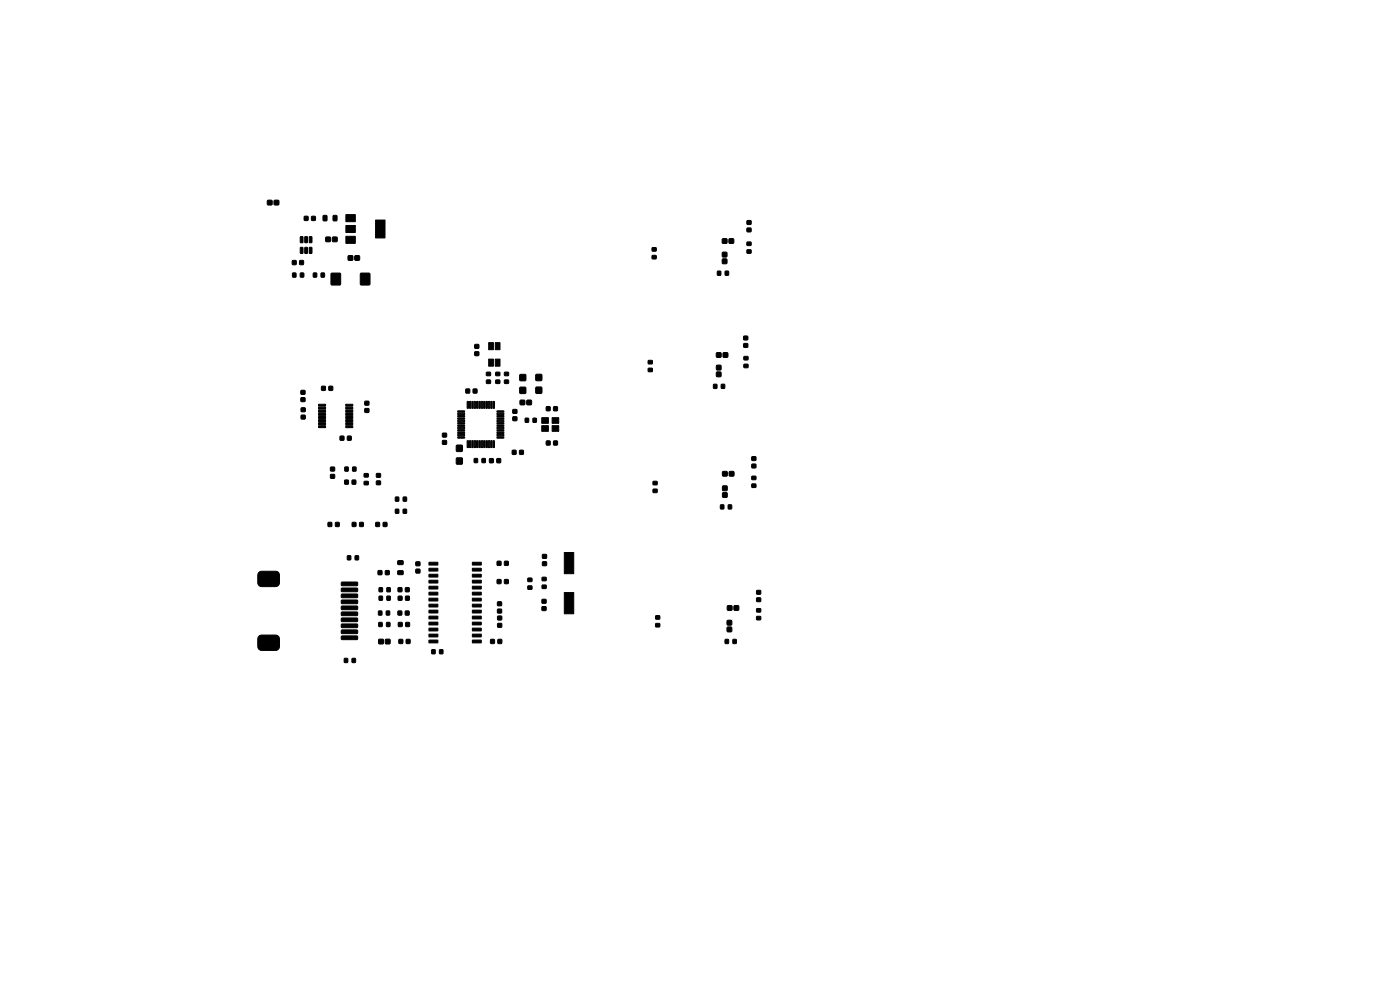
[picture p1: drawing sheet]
<svg xmlns="http://www.w3.org/2000/svg" width="297mm" height="210mm" viewBox="0 0 297 210" stroke-linecap="round" stroke-linejoin="round" font-family="sans-serif">
<g fill="#000" stroke="#000" stroke-width=".21">
<path d="M56.8 42.5h.9v.9h-.9zM58.2 42.5h.9v.9h-.9zM62.1 57.9h.7v.9h-.7zM62 55.3h.8v.8h-.8zM63.7 57.9h.7v.9h-.7zM63.7 50.2l.6 .1-.1 1.2-.5-.1zM63.7 52.5h.6l-.1 1.3-.5-.1zM63.6 55.3h.8v.8h-.8zM64.6 45.9h.7v.8h-.7zM64.7 50.2l.5 .1-.1 1.2-.5-.1zM64.7 52.5h.5l-.1 1.3-.5-.1zM65.6 50.2l.6 .1-.1 1.2-.5-.1z"/>
<path d="M65.6 52.5h.6l-.1 1.3-.5-.1zM66.1 45.9h.8v.8h-.8zM66.5 57.9h.7v.9h-.7zM68.1 57.9h.7v.9h-.7zM68.6 45.7h.6l.2 .1v.9l-.1 .2-.8-.2zM69.1 50.3h1v.9h-1zM70.3 58h1.9v2.4h-1.9zM70.7 45.7h.6l.2 .1v.9l-.1 .2-.7-.2zM70.6 50.3h.9v.9h-.9zM73.4 45.5h2v1.5h-2zM73.4 47.8h2v1.5h-2zM73.4 50.1h2v1.5h-2z"/>
<path d="M73.9 54.3h.9v.9h-.9zM75.3 54.3h.9v.9h-.9zM76.5 58h1.9v2.4h-1.9zM79.7 46.7h2v3.8h-2zM138.4 54.2h.8v.7h-.8zM138.4 52.6h.8v.6h-.8zM152.2 57.5h.7v.9h-.7zM153.3 50.7h.9v.9h-.9zM153.9 57.5h.6v.9h-.6zM153.3 53.5h.9v1h-.9zM153.3 55h.9v.9h-.9zM154.7 50.7h.9v.9h-.9z"/>
<path d="M158.5 53h.8v.7h-.8zM158.5 51.4h.8v.6h-.8zM158.5 48.4h.8v.7h-.8zM158.5 46.8h.8v.8h-.8zM100.7 74.6h.9v.8h-.9zM100.7 73.1h.9v.8h-.9zM103.2 79h.8v.7h-.8zM103.7 72.7h1v1.5h-1zM103.7 76.2h1v1.5h-1zM105.1 72.7h1v1.5h-1zM105.1 76.2h1v1.5h-1zM105.2 79h.8v.7h-.8z"/>
<path d="M107 79h.9v.7h-.9zM137.5 78.1h.9v.7h-.9zM137.5 76.5h.9v.7h-.9zM152 74.9h.9v.9h-.9zM152 77.5h.9v.9h-.9zM152 78.9h.9v1h-.9zM153.4 74.9h1v.9h-1zM157.8 72.9h.8v.7h-.8zM157.8 71.3h.8v.8h-.8zM157.8 77.3h.9v.7h-.9zM157.8 75.6h.9v.7h-.9zM63.9 82.8h.8v.8h-.8z"/>
<path d="M63.9 84.4h.8v.8h-.8zM63.9 86.5h.8v.8h-.8zM63.9 88.1h.8v.8h-.8zM67.6 85.8h1.4l.1 .3-1.5 .1zM67.6 86.4h1.4l.1 .4h-1.5zM67.6 87.1h1.4l.1 .3-1.5 .1zM67.6 87.7h1.4l.1 .4h-1.5zM67.6 88.4h1.4l.1 .3-1.5 .1zM67.6 89h1.4l.1 .4h-1.5zM67.6 89.7h1.4l.1 .3-1.5 .1zM67.6 90.3h1.4l.1 .4h-1.5zM68.2 82h.8v.8h-.8z"/>
<path d="M69.8 82h.8v.8h-.8zM70.1 99.1h.9v.8h-.9zM72.2 92.5h.7v.9h-.7zM73.4 90.3h1.4v.4h-1.4zM73.4 89.7h1.4v.3l-1.4 .1zM73.4 89h1.4v.4h-1.4zM73.4 88.4h1.4v.3l-1.4 .1zM73.4 87.7h1.4v.4h-1.4zM73.4 87.1h1.4v.3l-1.4 .1zM73.4 86.4h1.4v.4h-1.4zM73.4 85.8h1.4v.3l-1.4 .1zM73.7 92.5h.8v.9h-.8z"/>
<path d="M73.2 99.1h.7v.8h-.7zM74.8 99.1h.7v.8h-.7zM77.4 85.1h.8v.8h-.8zM77.4 86.7h.8v.8h-.8zM93.9 91.9h.8v.8h-.8zM93.9 93.5h.8v.7h-.8zM96.8 97.2h1.3v1.2h-1.3zM96.8 94.5h1.3v1.2h-1.3zM97.1 92.7h1.4l.1 .2-1.4 .1zM97.1 92.2l1.4-.1 .1 .3h-1.4zM97.1 91.7h1.4l.1 .2-1.4 .1zM97.1 91.2l1.4-.1 .1 .3h-1.4z"/>
<path d="M97.1 90.7h1.4l.1 .2-1.4 .1zM97.1 90.2l1.4-.1 .1 .3h-1.4zM97.1 89.7h1.4l.1 .2-1.4 .1zM97.1 89.2l1.4-.1 .1 .3h-1.4zM97.1 88.7h1.4l.1 .2-1.4 .1zM97.1 88.2l1.4-.1 .1 .3h-1.4zM97.1 87.7h1.4l.1 .2-1.4 .1zM97.1 87.2l1.4-.1 .1 .3h-1.4zM98.8 82.5h.8v.9h-.8zM99.1 93.5h.3l-.1 1.5-.2-.1zM99.1 85.2h.3l-.1 1.4h-.2zM99.6 93.5h.3l-.1 1.5-.2-.1z"/>
<path d="M99.6 85.2h.3l-.1 1.4h-.2zM100.4 82.5h.8v.9h-.8zM100.1 93.5h.3l-.1 1.5-.2-.1zM100.1 85.2h.3l-.1 1.4h-.2zM100.6 93.5h.3l-.1 1.5-.2-.1zM100.6 85.2h.3l-.1 1.4h-.2zM100.6 97.3h.7v.8h-.7zM101.1 93.5h.3l-.1 1.5-.2-.1zM101.1 85.2h.3l-.1 1.4h-.2zM101.6 93.5h.3l-.1 1.5-.2-.1zM101.6 85.2h.3l-.1 1.4h-.2zM102.1 93.5h.3l-.1 1.5-.2-.1z"/>
<path d="M102.1 85.2h.3l-.1 1.4h-.2zM102.6 93.5h.3l-.1 1.5-.2-.1zM102.6 85.2h.3l-.1 1.4h-.2zM102.3 97.3h.6v.8h-.6zM103.2 80.6h.8v.7h-.8zM103.1 93.5h.3l-.1 1.5-.2-.1zM103.1 85.2h.3l-.1 1.4h-.2zM103.6 93.5h.3l-.1 1.5-.2-.1zM103.6 85.2h.3l-.1 1.4h-.2zM104.1 93.5h.3l-.1 1.5-.2-.1zM104.1 85.2h.3l-.1 1.4h-.2zM103.9 97.3h.7v.8h-.7z"/>
<path d="M104.6 93.5h.3l-.1 1.5-.2-.1zM104.6 85.2h.3l-.1 1.4h-.2zM105.2 80.6h.8v.7h-.8zM105.4 97.3h.8v.8h-.8zM105.4 87.2l1.4-.1 .1 .3h-1.4zM105.4 87.7h1.4l.1 .2-1.4 .1zM105.4 88.2l1.4-.1 .1 .3h-1.4zM105.4 88.7h1.4l.1 .2-1.4 .1zM105.4 89.2l1.4-.1 .1 .3h-1.4zM105.4 89.7h1.4l.1 .2-1.4 .1zM105.4 90.2l1.4-.1 .1 .3h-1.4zM105.4 90.7h1.4l.1 .2-1.4 .1z"/>
<path d="M105.4 91.2l1.4-.1 .1 .3h-1.4zM105.4 91.7h1.4l.1 .2-1.4 .1zM105.4 92.2l1.4-.1 .1 .3h-1.4zM105.4 92.7h1.4l.1 .2-1.4 .1zM107 80.6h.9v.7h-.9zM108.7 95.5h.8v.9h-.8zM108.8 86.9h.8v.8h-.8zM108.8 88.4h.8v.8h-.8zM110.2 95.5h.8v.9h-.8zM110.3 79.5h1.2v1.2h-1.2zM110.3 82.2h1.2v1.2h-1.2zM110.4 84.9h.9v.9h-.9z"/>
<path d="M111.4 88.7h.7v.9h-.7zM111.8 84.9h.9v.9h-.9zM113.1 88.7h.7v.9h-.7zM113.7 79.4h1.2v1.3h-1.2zM113.7 82.1h1.2v1.3h-1.2zM114.9 90.3h1.4v1.2h-1.4zM114.9 88.6h1.4v1.2h-1.4zM115.9 86.3h.8v.8h-.8zM115.9 93.6h.8v.8h-.8zM117.1 90.3h1.4v1.2h-1.4zM117.1 88.6h1.4v1.2h-1.4zM117.5 86.3h.7v.8h-.7z"/>
<path d="M117.5 93.6h.7v.8h-.7zM151.4 81.5h.7v.9h-.7zM153 81.5h.7v.9h-.7zM159.5 98.5h.8v.7h-.8zM159.5 96.9h.8v.8h-.8zM69.6 110.8h.8v.9h-.8zM70.1 100.7h.9v.7h-.9zM71.2 110.8h.7v.9h-.7zM73.7 117.9h.7v.8h-.7zM73.1 101.9h.8v.8h-.8zM75.4 117.9h.6v.8h-.6zM74.7 101.9h.8v.8h-.8z"/>
<path d="M74.7 110.8h.8v.9h-.8zM76.3 110.8h.8v.9h-.8zM77.3 102.1h.8v.7h-.8zM77.3 100.5h.8v.7h-.8zM79.7 110.8h.8v.9h-.8zM79.9 102h.8v.8h-.8zM79.9 100.5h.8v.7h-.8zM81.3 110.8h.8v.9h-.8zM83.9 105.5h.7v.8h-.7zM83.9 108h.7v.9h-.7zM84.4 119l1-.1 .1 .8-.2 .1h-.8l-.1-.2zM85.5 105.5h.7v.8h-.7z"/>
<path d="M85.5 108h.7v.9h-.7zM88.2 119.2h.9v.8h-.9zM91 119.3h1.8l.1 .5-1.9 .1zM100.2 119.3h1.9v.5l-1.8 .1zM105.5 119.1h.8v.8h-.8zM107 119.1h.8v.8h-.8zM115.1 117.6h.8v.8h-.8zM115.1 119.2h.8v.8h-.8zM119.7 117.2h2v4.5h-2zM138.6 103.8h.8v.7h-.8zM138.6 102.1h.8v.7h-.8zM152.9 107.1h.6v.8h-.6z"/>
<path d="M153.3 100.1h.9v.9h-.9zM153.3 103.1h.9v.9h-.9zM153.3 104.5h.9v1h-.9zM154.5 107.1h.7v.8h-.7zM154.7 100.1h1v.9h-1zM159.5 102.7h.8v.7h-.8zM159.5 101h.8v.7h-.8zM54.9 135l.6-.3 3.3 .1 .5 .5-.1 2.2-.2 .3-.5 .2-3.4-.1-.2-.2-.2-.5v-1.7zM54.9 121.5l.6-.3 3.3 .1 .5 .5-.1 2.2-.2 .3-.5 .1h-3.4l-.2-.3-.2-.5v-1.6zM73.1 139.7h.6v.8h-.6zM74.7 139.7h.7v.8h-.7zM72.4 134.9h3.3l.2 .1v.5l-.2 .2h-3.1l-.2-.2z"/>
<path d="M72.4 133.7l3.3-.1 .2 .1v.5l-.2 .2h-3.1l-.2-.2zM72.4 132.4h3.3l.2 .1v.4l-.2 .3h-3.1l-.2-.3zM72.4 131.1h3.3l.2 .1v.5l-.2 .2h-3.1l-.2-.2zM72.4 129.9l3.3-.1 .2 .1v.5l-.2 .2h-3.1l-.2-.2zM72.4 128.6l3.3-.1 .2 .2v.4l-.2 .2h-3.1l-.2-.2zM72.4 127.3h3.3l.2 .1v.5l-.2 .2h-3.1l-.2-.2zM72.4 126.1l3.3-.1 .2 .1v.5l-.2 .2h-3.1l-.2-.2zM72.4 124.8l3.3-.1 .2 .2v.4l-.2 .2h-3.1l-.2-.2zM72.4 123.5h3.3l.2 .1v.5l-.2 .2h-3.1l-.2-.2zM80.2 121.1h.8v.8h-.8zM80.4 135.6h.9v.9h-.9zM80.3 129.6h.7v.9h-.7z"/>
<path d="M80.4 132.1h.7v.8h-.7zM80.4 126.5h.7v.8h-.7zM80.4 124.7h.7v.8h-.7zM81.8 121.1h.7v.8h-.7zM81.8 135.6h.9v.9h-.9zM82 129.6h.6v.9h-.6zM82 132.1h.7v.8h-.7zM82.1 126.5h.7v.8h-.7zM82.1 124.7h.7v.8h-.7zM84.4 129.6h.8v.9h-.8zM84.5 124.7h.7v.8h-.7zM84.5 126.5h.8v.8h-.8z"/>
<path d="M84.5 132.1h.8v.8h-.8zM84.6 135.7h.8v.8h-.8zM84.4 121.1h1l.1 .7-.2 .1h-.8l-.1-.2zM86 129.6h.8v.9h-.8zM86 124.7h.8v.8h-.8zM86 126.5h.8v.8h-.8zM86.1 132.1h.7v.8h-.7zM86.2 135.7h.8v.8h-.8zM88.2 120.8h.9v.7h-.9zM91 120.6l1.8-.1 .1 .6h-1.9zM91 121.8h1.8l.1 .6h-1.9zM91 123.1h1.8l.1 .5-1.9 .1z"/>
<path d="M91 124.4h1.8l.1 .5h-1.9zM91 125.6h1.8l.1 .6h-1.9zM91 126.9h1.8l.1 .5-1.9 .1zM91 128.2h1.8l.1 .5-1.9 .1zM91 129.5l1.8-.1 .1 .6h-1.9zM91 130.7h1.8l.1 .6h-1.9zM91 132h1.8l.1 .5-1.9 .1zM91 133.3l1.8-.1 .1 .6h-1.9zM91 134.5h1.8l.1 .6h-1.9zM91 135.8h1.8l.1 .5-1.9 .1zM91.6 137.8h.7v.9h-.7zM93.3 137.8h.6v.9h-.6z"/>
<path d="M100.2 135.8h1.9v.5l-1.8 .1zM100.2 134.5h1.9v.6h-1.8zM100.2 133.3l1.9-.1v.6h-1.8zM100.2 132h1.9v.5l-1.8 .1zM100.2 130.7h1.9v.6h-1.8zM100.2 129.5l1.9-.1v.6h-1.8zM100.2 128.2h1.9v.5l-1.8 .1zM100.2 126.9h1.9v.5l-1.8 .1zM100.2 125.6h1.9v.6h-1.8zM100.2 124.4h1.9v.5h-1.8zM100.2 123.1h1.9v.5l-1.8 .1zM100.2 121.8h1.9v.6h-1.8z"/>
<path d="M100.2 120.6l1.9-.1v.6h-1.8zM104.1 135.7h.8v.8h-.8zM105.5 123h.8v.8h-.8zM105.6 135.7h.8v.8h-.8zM105.6 129.2h.8v.8h-.8zM105.6 127.7h.8v.8h-.8zM105.6 130.7h.8v.8h-.8zM105.6 132.3h.8v.7h-.8zM107 123h.8v.8h-.8zM112 122.7h.8v.6h-.8zM112 124.3h.8v.7h-.8zM115 124.1h.9v.7h-.9z"/>
<path d="M115 122.5h.9v.7h-.9zM115 128.7h.8v.8h-.8zM115 127.2h.8v.7h-.8zM119.7 125.7h2v4.5h-2zM139.1 132.3h.8v.7h-.8zM139.1 130.6h.8v.7h-.8zM153.9 135.7h.6v.8h-.6zM154.3 128.5h1v.9h-1zM154.3 131.6h.9v1h-.9zM154.3 133.1h.9v.9h-.9zM155.5 135.7h.7v.8h-.7zM155.8 128.5h.9v.9h-.9z"/>
<path d="M160.5 130.8h.9v.7h-.9zM160.5 129.1h.9v.7h-.9zM160.5 126.8h.9v.8h-.9zM160.5 125.3h.9v.7h-.9z"/>
</g>
</svg>
